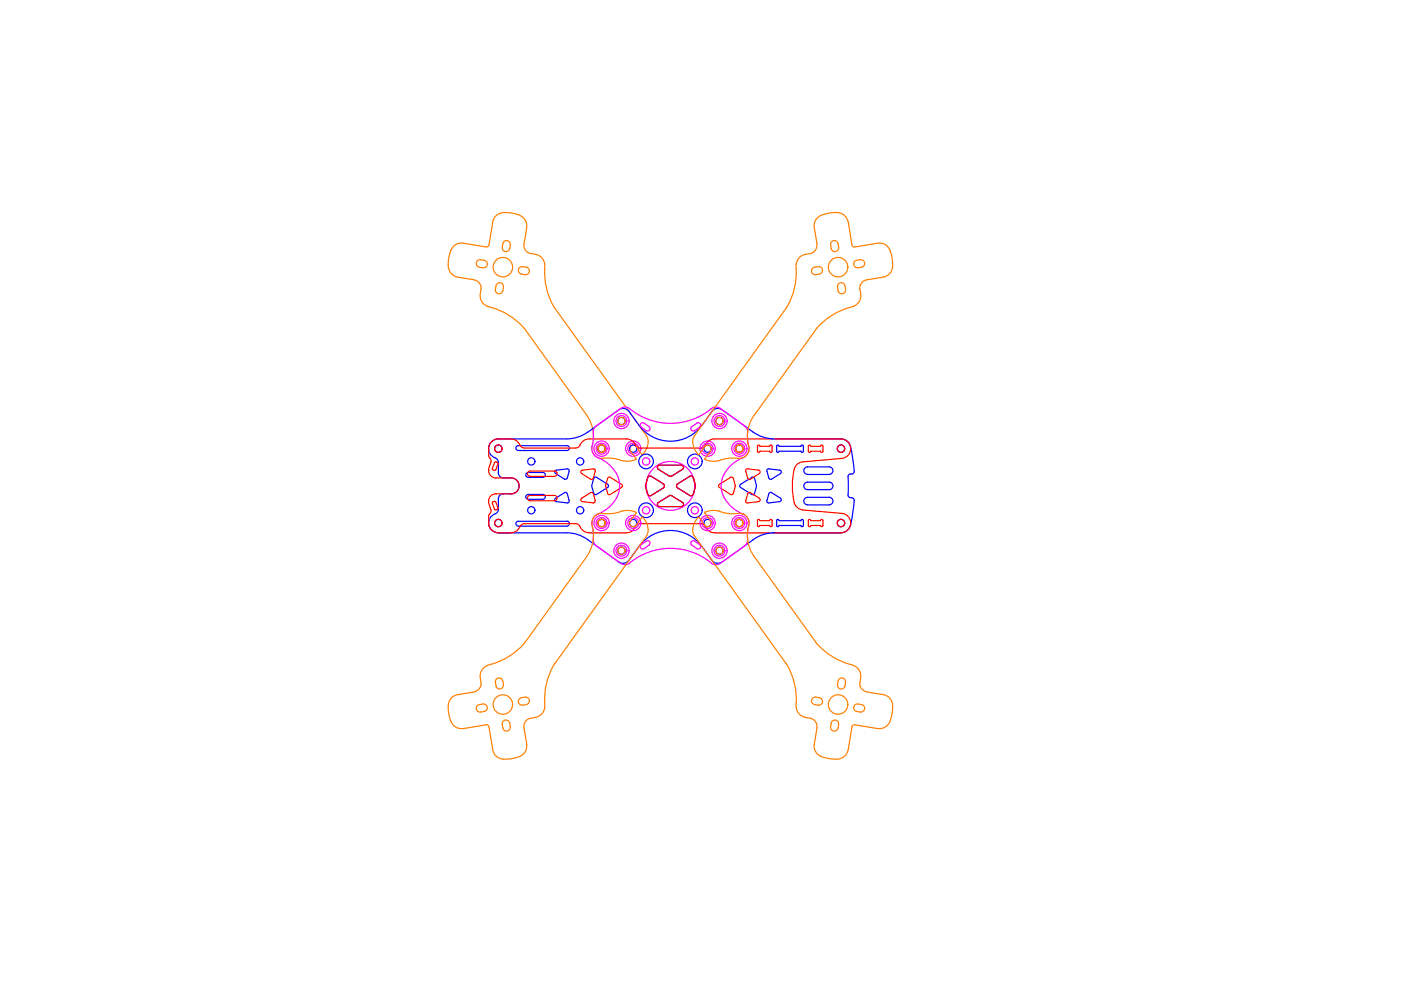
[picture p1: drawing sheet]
<svg xmlns="http://www.w3.org/2000/svg" width="297mm" height="210mm" viewBox="0 0 297 210" stroke-linecap="round" stroke-linejoin="round" font-family="sans-serif">
<!-- layer: 5 Inch Arms -->
<g fill="none" stroke="#ff7f00" stroke-width=".25">
<path d="M95.1 56.6a2.33 2.33 0 0 0 1.9 2.2l3.5 .5a1.8 1.8 0 0 1 1.5 2 2.7 2.7 0 0 0 1.3 3.6M101.9 55.1l.8 .1a.81 .81 0 0 1 .6 .9 .81 .81 0 0 1-.9 .7l-.8-.2a.79 .79 0 0 1-.6-.9 .79 .79 0 0 1 .9-.6M106.6 51.7a.79 .79 0 0 1 .9-.7 .79 .79 0 0 1 .7 .9M106.6 51.7l-.1 .7a.79 .79 0 0 0 .6 .9 .79 .79 0 0 0 1-.6l.1-.8M106.7 45.1a2.3 2.3 0 0 0-2.2 1.9l-.8 4.9-.3 .4-.4 .1-4.8-.8a2.67 2.67 0 0 0-2.9 2.6l-.3 2.4M106.7 45.1l1.8 .1 1.8 .5M110.2 45.7a2.32 2.32 0 0 1 1.4 2.5M110.8 56.5a.79 .79 0 0 0-.9 .7 .79 .79 0 0 0 .7 .9l.7 .1M110.8 56.5l.8 .2a.79 .79 0 0 1 .6 .9 .79 .79 0 0 1-.9 .6M111.7 48.2l-.6 3.5a1.79 1.79 0 0 0 1.4 2.1l1.1 .1M113.6 53.9a2.5 2.5 0 0 1 1.9 3 14.1 14.1 0 0 0 2.2 8.5l19.4 27M168.8 56.1v.8"/>
<path d="M168.8 56.9a14.2 14.2 0 0 1-2.2 8.5l-19.3 27M170.7 53.9a2.32 2.32 0 0 0-1.9 2.2M171.8 53.8l-1.1 .1M173.2 51.7a1.8 1.8 0 0 1-1.4 2.1M173.5 56.5a.79 .79 0 0 1 .9 .7 .79 .79 0 0 1-.7 .9l-.7 .1a.8 .8 0 0 1-.9-.6 .8 .8 0 0 1 .6-.9M173.5 56.5l-.8 .2M174 45.7a2.32 2.32 0 0 0-1.4 2.5l.6 3.5M176.1 51.9l.1 .8a.79 .79 0 0 0 .9 .6 .79 .79 0 0 0 .7-.9M177.6 45.1a2.32 2.32 0 0 1 2.2 1.9M177.6 45.1l-1.8 .1-1.8 .5M177.7 51.7a.79 .79 0 0 0-.9-.7 .79 .79 0 0 0-.7 .9M177.7 51.7l.1 .7"/>
<path d="M179.8 47l.8 4.9M180.6 51.9l.2 .4 .5 .1 4.8-.8a2.63 2.63 0 0 1 2.9 2.6l.2 1.2a2.63 2.63 0 0 1-1.9 3.4l-3.5 .5a1.83 1.83 0 0 0-1.4 1.3M182.4 55.1l-.8 .1a.81 .81 0 0 0-.6 .9 .81 .81 0 0 0 .9 .7l.8-.2a.79 .79 0 0 0 .6-.9 .79 .79 0 0 0-.9-.6M103.3 64.9a14.8 14.8 0 0 1 8.1 5l13 18.1M105 61.4a.79 .79 0 0 0 .7 .9 .79 .79 0 0 0 .9-.7M105.2 60.6a.79 .79 0 0 1 .9-.7 .79 .79 0 0 1 .6 1M105.2 60.6l-.2 .8M106.8 60.9l-.2 .7M172.9 69.9l-13 18.1M179.1 60.6a.79 .79 0 0 0-.9-.7 .79 .79 0 0 0-.6 1l.1 .7M179.2 60.6l.1 .8a.79 .79 0 0 1-.7 .9 .79 .79 0 0 1-.9-.7M181 64.9a14.8 14.8 0 0 0-8.1 5"/>
<path d="M182.4 60.6l-.1 .7a2.7 2.7 0 0 1-1.3 3.6M124.4 88a8.1 8.1 0 0 1 1.1 7 2.2 2.2 0 0 0 3 2.1l1.9 .2 1.3 .3M133.7 95.6l1.2 1.7M134.9 97.2v.1a3.6 3.6 0 0 1-3.2 .3M137 92.4l.3 .6 .1 .7M137.4 93.7a2.77 2.77 0 0 1-1.3 2.7l-1.2-1.7a.77 .77 0 0 0-1.1-.2 .77 .77 0 0 0-.2 1.1M147.2 92.4a3.4 3.4 0 0 0 1 4v-.1M149.4 97.2v.1a3.6 3.6 0 0 0 3.2 .3M150.7 95.6a.77 .77 0 0 0-.2-1.1 .77 .77 0 0 0-1.1 .2l-1.2 1.7M150.7 95.6l-1.2 1.7M159.9 88a8 8 0 0 0-1.1 7 2.21 2.21 0 0 1-3 2.1l-1.9 .2-1.3 .3M124.4 118l-13 18.1a14.3 14.3 0 0 1-7.4 4.8"/>
<path d="M125.5 111.4a7.8 7.8 0 0 1-1.1 6.6M131.7 108.4l-1.3 .4-1.9 .1a2.17 2.17 0 0 0-2.9 2.5M131.7 108.4a3.8 3.8 0 0 1 3.2 .3v.1M133.6 110.4a.77 .77 0 0 0 .2 1.1 .77 .77 0 0 0 1.1-.2l1.2-1.7a3.1 3.1 0 0 1 1.3 2.7M134.9 108.8l-1.2 1.7M137.1 113.7l-19.4 26.9a14.8 14.8 0 0 0-2.2 9.3M137.4 112.3l-.1 .7-.3 .7M147.3 113.7l19.3 26.9a14.2 14.2 0 0 1 2.2 8.5M148.2 109.7l1.2 1.6a.77 .77 0 0 0 1.1 .2 .77 .77 0 0 0 .2-1.1M148.2 109.7v-.1a3.4 3.4 0 0 0-1 4.1M149.5 108.8l1.2 1.7M152.6 108.4l1.3 .4 1.9 .1a2.18 2.18 0 0 1 2.9 2.5"/>
<path d="M152.6 108.4a3.8 3.8 0 0 0-3.2 .3v.1M158.7 111.4a7.8 7.8 0 0 0 1.2 6.6M159.9 118l13 18.1M172.9 136.1a14.3 14.3 0 0 0 7.4 4.8M95 149.4a6.5 6.5 0 0 0 1.2 4.5 2.32 2.32 0 0 0 2 .6M98.2 154.5l4.8-.8 .4 .1 .3 .3 .8 4.9a2.3 2.3 0 0 0 2.2 1.9M101.6 149.4a.79 .79 0 0 0-.6 .9 .79 .79 0 0 0 .9 .7M101.6 149.4l.8-.1a.79 .79 0 0 1 .9 .6 .79 .79 0 0 1-.6 .9l-.8 .2M101.8 143.7l.2 1a1.8 1.8 0 0 1-1.5 2l-3.5 .6a2.28 2.28 0 0 0-1.9 2.1M103.3 141.1a2.32 2.32 0 0 0-1.5 2.6M104 140.9l-.7 .2M105 144.7l.2 .7a.79 .79 0 0 0 .9 .7 .79 .79 0 0 0 .6-.9"/>
<path d="M106.6 144.4a.79 .79 0 0 0-.9-.7 .79 .79 0 0 0-.7 1M106.6 144.4l.2 .8M108.2 154.1a.79 .79 0 0 1-.7 .9 .79 .79 0 0 1-.9-.6M108.2 154.1l-.1-.8a.79 .79 0 0 0-1-.6 .79 .79 0 0 0-.6 .9l.1 .8M111.3 147.8l-.7 .1a.79 .79 0 0 0-.7 .9 .79 .79 0 0 0 .9 .7l.8-.1a.8 .8 0 0 0 .6-.9 .8 .8 0 0 0-.9-.7M111.6 157.8a2.62 2.62 0 0 1-2.5 2.9l-2.4 .3M113.6 152.1l-1.1 .2a1.75 1.75 0 0 0-1.4 2l.6 3.5M115.5 149.9a2.32 2.32 0 0 1-1.9 2.2M168.8 149.1v.8M168.8 149.9a2.32 2.32 0 0 0 1.9 2.2M170.7 152.1l1.1 .2M171.8 152.3a1.76 1.76 0 0 1 1.4 2"/>
<path d="M173 147.8a.79 .79 0 0 0-.9 .7 .79 .79 0 0 0 .6 .9M173 147.8l.7 .1a.79 .79 0 0 1 .7 .9 .79 .79 0 0 1-.9 .7l-.8-.1M173.2 154.3l-.6 3.5a2.62 2.62 0 0 0 2.6 2.9l2.4 .3M176.1 154.1a.79 .79 0 0 0 .7 .9 .79 .79 0 0 0 .9-.6M177.7 144.4a.81 .81 0 0 1 .9-.7 .81 .81 0 0 1 .7 1l-.2 .7a.79 .79 0 0 1-.9 .7 .79 .79 0 0 1-.6-.9l.1-.8M177.8 153.6a.79 .79 0 0 0-.7-.9 .79 .79 0 0 0-.9 .6l-.1 .8M177.8 153.6l-.1 .8M179.8 159a2.32 2.32 0 0 1-2.2 1.9M180.3 140.9l.7 .2M180.6 154.1l.2-.3 .5-.1 4.8 .8M180.6 154.1l-.8 4.9M181 141.1a2.32 2.32 0 0 1 1.5 2.6"/>
<path d="M182.4 145.4a1.83 1.83 0 0 0 1.4 1.3l3.5 .6a2.6 2.6 0 0 1 1.9 3.3l-.2 1.2a2.63 2.63 0 0 1-2.9 2.7M182.5 143.7l-.2 1.3 .1 .5M182.7 149.4a.79 .79 0 0 1 .6 .9 .79 .79 0 0 1-.9 .7M182.7 149.4l-.8-.1a.79 .79 0 0 0-.9 .6 .79 .79 0 0 0 .6 .9l.8 .2"/>
<circle cx="106.6" cy="56.6" r="2.06"/>
<circle cx="177.7" cy="56.6" r="2.06"/>
<circle cx="127.5" cy="95.1" r=".77"/>
<circle cx="131.8" cy="89.3" r=".77"/>
<circle cx="152.5" cy="89.3" r=".77"/>
<circle cx="156.8" cy="95.1" r=".77"/>
<circle cx="127.5" cy="110.9" r=".77"/>
<circle cx="131.8" cy="116.8" r=".77"/>
<circle cx="152.5" cy="116.8" r=".77"/>
<circle cx="156.8" cy="110.9" r=".77"/>
<circle cx="106.6" cy="149.4" r="2.06"/>
<circle cx="177.7" cy="149.4" r="2.06"/>
</g>
<!-- layer: Main Plate -->
<g fill="none" stroke="#00f" stroke-width=".25">
<path d="M105 97.1a1.03 1.03 0 0 1 .7 1v2.2a1.03 1.03 0 0 0 1 1M105.7 93.1a2.06 2.06 0 0 0-2.1 1.7 2.06 2.06 0 0 0 1.4 2.3M109.9 94.5a.52 .52 0 0 0-.5 .5 .52 .52 0 0 0 .5 .5h10.3a.52 .52 0 0 0 .5-.5 .52 .52 0 0 0-.5-.5M109.9 94.5h10.3M118 99.7l-.3 .1v.5l2 1.3M120.2 99.4a.39 .39 0 0 1 .5 .5M120.3 99.4l-2.3 .3M120.7 99.9l-.5 1.6-.5 .1M124.6 91.6l-1.8 1-2 .4-15.1 .1M131.2 86.9a1.56 1.56 0 0 1 2.2 .3 15.5 15.5 0 0 0 3.9 4.8 8.3 8.3 0 0 0 11.6-1.9l2-2.9M131.2 86.9l-6.6 4.7M139.5 98.8l.3-.2h4.7l.3 .2 .1 .4-.2 .3-2.3 1.4-.3 .1-2.5-1.5-.2-.3z"/>
<path d="M153.1 86.9a1.56 1.56 0 0 0-2.2 .3M153.1 86.9l6.6 4.7M159.7 91.6l1.8 1 2 .4 14.8 .1a2.06 2.06 0 0 1 2 1.6M162.6 99.9l.5 1.6 .5 .1M163 99.4a.39 .39 0 0 0-.4 .5M163 99.4l2.3 .3M164.6 94.6l.3-.2 .3 .2h4.6l.3-.2 .2 .2v1.1l-.2 .2-.3-.2h-4.6l-.3 .2-.3-.2M164.7 94.6v1.1M165.3 99.7l.3 .1v.5l-2 1.3M170.7 99.2l.5-.2h4.6a.8 .8 0 0 1 .8 .8 .8 .8 0 0 1-.8 .8h-4.6a.79 .79 0 0 1-.7-.5 .79 .79 0 0 1 .2-.9zM180.3 94.7l.8 5.2M181.1 99.9a.65 .65 0 0 1-.8 .6"/>
<path d="M105 108.9a2.06 2.06 0 0 0-1.4 2.3 2.06 2.06 0 0 0 2.1 1.8M105.7 113h14.4M106.7 101.3a3 3 0 0 1 2.9 .5 1.68 1.68 0 0 1 .3 1.9 1.68 1.68 0 0 1-1.5 1h-1.7a1.03 1.03 0 0 0-1 1v2.3a1.03 1.03 0 0 1-.7 .9M109.9 111.5a.51 .51 0 0 1-.5-.5 .51 .51 0 0 1 .5-.5h10.3a.52 .52 0 0 1 .5 .5 .52 .52 0 0 1-.5 .5M109.9 111.6h10.3M111.5 100.4l.5-.2h3.1a.52 .52 0 0 1 .5 .5 .52 .52 0 0 1-.5 .5h-3.1a.52 .52 0 0 1-.5-.8zM111.5 105.1l.5-.3h3.1a.52 .52 0 0 1 .5 .6 .52 .52 0 0 1-.5 .5h-3.1a.52 .52 0 0 1-.5-.8zM118 106.4l2.3 .2M120.1 113l2 .2 1.9 .8 7.2 5.2M120.7 106.1a.39 .39 0 0 1-.5 .5M120.7 106.1l-.4-1.4-.5-.3-2.1 1.3v.5l.3 .2M125.9 104.6l-.5-1.6 .5-1.6a.4 .4 0 0 1 .6-.2l2.3 1.5a.39 .39 0 0 1 0 .7l-2.3 1.4a.4 .4 0 0 1-.6-.2"/>
<path d="M136.9 102.9v.3M136.9 102.9l.4-1.6 .5-.4 2.8 1.7 .3 .4-.3 .5-2.8 1.6-.5-.4-.4-1.5M139.6 106.5l2.3-1.4 .3-.1 2.5 1.6 .2 .5-.4 .3h-4.7l-.4-.3zM143.5 102.7l2.9-1.8 .4 .1 .2 .3a3.5 3.5 0 0 1-.1 3.6l-.5 .2-2.7-1.6-.2-.3zM150.9 118.8a1.56 1.56 0 0 0 2.2 .3M150.9 118.8a15.5 15.5 0 0 0-3.9-4.7 8.3 8.3 0 0 0-11.6 1.8l-2 2.9a1.6 1.6 0 0 1-2.2 .3M160.4 103.1l-.4-1.7-.4-.2-2.6 1.5a.38 .38 0 0 0 0 .7l2.4 1.4 .3 .1 .3-.3M160.4 103.1l-.4 1.5M162.6 106.1a.39 .39 0 0 0 .4 .5M162.6 106.1l.4-1.4 .4-.3 2.1 1.2 .1 .4-.3 .4M164.2 113l-2 .2-1.9 .8-7.2 5.2M164.2 113h14.1"/>
<path d="M164.6 110.4l.3-.3 .3 .3h4.6l.3-.3 .2 .3v1l-.2 .3-.3-.3h-4.6l-.3 .3-.3-.3M164.7 110.4v1M165.3 106.4l-2.3 .2M170.7 102.5l.5-.3h4.6a.79 .79 0 0 1 .8 .8 .79 .79 0 0 1-.8 .8h-4.6a.79 .79 0 0 1-.7-.5 .79 .79 0 0 1 .2-.8zM171.2 107a.79 .79 0 0 1-.8-.8 .79 .79 0 0 1 .8-.8h4.6a.79 .79 0 0 1 .8 .8 .79 .79 0 0 1-.8 .8M171.2 107.1h4.6M180.3 100.5l-.4 .3-.1 .3v3.9l.2 .4 .9 .2 .2 .5-.8 5.2M180.3 111.3a2.06 2.06 0 0 1-2 1.7"/>
<circle cx="105.7" cy="95.1" r=".77"/>
<circle cx="112.6" cy="97.8" r=".77"/>
<circle cx="123" cy="97.8" r=".77"/>
<circle cx="127.5" cy="95.1" r=".77"/>
<circle cx="131.8" cy="89.3" r=".77"/>
<circle cx="134.3" cy="95.1" r=".77"/>
<circle cx="137" cy="97.8" r="1.56"/>
<circle cx="147.3" cy="97.8" r="1.56"/>
<circle cx="150" cy="95.1" r=".77"/>
<circle cx="152.5" cy="89.3" r=".77"/>
<circle cx="156.8" cy="95.1" r=".77"/>
<circle cx="178.3" cy="95.1" r=".77"/>
<circle cx="105.7" cy="110.9" r=".77"/>
<circle cx="112.6" cy="108.2" r=".77"/>
<circle cx="123" cy="108.2" r=".77"/>
<circle cx="127.5" cy="110.9" r=".77"/>
<circle cx="131.8" cy="116.8" r=".77"/>
<circle cx="134.3" cy="110.9" r=".77"/>
<circle cx="137" cy="108.2" r="1.56"/>
<circle cx="147.3" cy="108.2" r="1.56"/>
<circle cx="150" cy="110.9" r=".77"/>
<circle cx="152.5" cy="116.8" r=".77"/>
<circle cx="156.8" cy="110.9" r=".77"/>
<circle cx="178.3" cy="110.9" r=".77"/>
</g>
<!-- layer: Locking Plate -->
<g fill="none" stroke="#f0f" stroke-width=".25">
<path d="M125.8 91.7l-.1 2.4a2.35 2.35 0 0 0 1.8 3.3 6.2 6.2 0 0 1 3.5 7.5 8.1 8.1 0 0 1-4.7 4.3 2.06 2.06 0 0 0-.7 2.2M131.6 86.6a1.56 1.56 0 0 1 1.9 0 13.7 13.7 0 0 0 17.6-.2 1.56 1.56 0 0 1 1.6 .2M131.6 86.6l-5.2 3.7a1.56 1.56 0 0 0-.6 1.4M136 90.6l1 .7M136.5 89.7a.52 .52 0 0 0-.7 .1 .52 .52 0 0 0 .1 .8M136.6 89.7l1 .8M137.6 90.4a.52 .52 0 0 1 .1 .8 .52 .52 0 0 1-.7 .1M146.7 90.4a.52 .52 0 0 0-.1 .8 .52 .52 0 0 0 .7 .1M147.7 89.7a.52 .52 0 0 1 .8 .1 .52 .52 0 0 1-.2 .8M147.8 89.7l-1.1 .8M148.3 90.6l-1 .7M152.7 86.6l5.2 3.7a1.56 1.56 0 0 1 .6 1.4"/>
<path d="M158.5 91.7l.1 2.4a2.32 2.32 0 0 1-1.8 3.3 6.2 6.2 0 0 0-3.5 7.5 8.2 8.2 0 0 0 4.7 4.3 2.06 2.06 0 0 1 .7 2.2M125.5 111.4l.3 2.4a1.84 1.84 0 0 0 .6 1.9l5.2 3.8M131.6 119.4a1.56 1.56 0 0 0 1.9 0 13.7 13.7 0 0 1 17.6 .2 1.56 1.56 0 0 0 1.6-.2M135.9 115.5a.52 .52 0 0 0-.1 .7 .52 .52 0 0 0 .7 .1M137 114.7a.52 .52 0 0 1 .7 .2 .52 .52 0 0 1-.1 .7M137 114.7l-1 .8M137.6 115.6l-1 .7M146.7 115.6l1.1 .7M147.3 114.7a.52 .52 0 0 0-.7 .2 .52 .52 0 0 0 .1 .7M147.3 114.7l1 .8M148.3 115.5a.52 .52 0 0 1 .2 .7 .52 .52 0 0 1-.8 .1M158.5 114.3a1.56 1.56 0 0 1-.6 1.4l-5.2 3.8"/>
<path d="M158.7 111.4l-.2 1.5v1.4"/>
<circle cx="127.5" cy="95.1" r="1.62"/>
<circle cx="127.5" cy="95.1" r="1.15"/>
<circle cx="131.8" cy="89.3" r="1.62"/>
<circle cx="131.8" cy="89.3" r="1.15"/>
<circle cx="134.3" cy="95.1" r="1.62"/>
<circle cx="134.3" cy="95.1" r="1.15"/>
<circle cx="137" cy="97.8" r=".77"/>
<circle cx="147.3" cy="97.8" r=".77"/>
<circle cx="150" cy="95.1" r="1.62"/>
<circle cx="150" cy="95.1" r="1.15"/>
<circle cx="152.5" cy="89.3" r="1.62"/>
<circle cx="152.5" cy="89.3" r="1.15"/>
<circle cx="156.8" cy="95.1" r="1.62"/>
<circle cx="156.8" cy="95.1" r="1.15"/>
<circle cx="127.5" cy="110.9" r="1.62"/>
<circle cx="127.5" cy="110.9" r="1.15"/>
<circle cx="131.8" cy="116.8" r="1.62"/>
<circle cx="131.8" cy="116.8" r="1.15"/>
<circle cx="134.3" cy="110.9" r="1.62"/>
<circle cx="134.3" cy="110.9" r="1.15"/>
<circle cx="137" cy="108.2" r=".77"/>
<circle cx="142.2" cy="103" r="5.2"/>
<circle cx="147.3" cy="108.2" r=".77"/>
<circle cx="150" cy="110.9" r="1.62"/>
<circle cx="150" cy="110.9" r="1.15"/>
<circle cx="152.5" cy="116.8" r="1.62"/>
<circle cx="152.5" cy="116.8" r="1.15"/>
<circle cx="156.8" cy="110.9" r="1.62"/>
<circle cx="156.8" cy="110.9" r="1.15"/>
</g>
<!-- layer: Top Plate -->
<g fill="none" stroke="#f00" stroke-width=".25">
<path d="M103.6 96.5l.3 .6M103.6 99.8h.1M103.6 95.1v1.5M103.9 97.1l.2 .6v.3M104.1 98l-.3 .8a1.69 1.69 0 0 0 1.4 2.5h3.2a1.68 1.68 0 0 1 1.7 1.7 1.68 1.68 0 0 1-1.7 1.7h-3.2a1.51 1.51 0 0 0-1.6 1.5M104.8 98.1l-.4 1.2M105.2 97.9l-.4 .2M105.2 98h.2M105.4 98l.2 .3M105.6 98.4l-.6 1.3-.5-.1-.1-.3M105.7 93.1a2.06 2.06 0 0 0-2.1 2M105.7 93.1h2.6"/>
<path d="M108.3 93.1a2.06 2.06 0 0 1 1.9 1.3M110.2 94.3a1.03 1.03 0 0 0 1 .7h10.9M112.4 99.9a.56 .56 0 0 0-.6 .5 .56 .56 0 0 0 .6 .6M112.4 99.9h5.2a.56 .56 0 0 1 .5 .5 .56 .56 0 0 1-.5 .6h-5.2M123.5 99.7l-.3 .1v.5l2 1.3M124.9 93.1a2.23 2.23 0 0 0-2.1 1.5l-.8 .4M124.9 93.1h7.9a2.29 2.29 0 0 1 2.1 1.5l.8 .4h12.9a1.31 1.31 0 0 0 1.2-1.1 2.06 2.06 0 0 1 1.7-.8h26.8a2.06 2.06 0 0 1 2.1 1.9 2.06 2.06 0 0 1-1.9 2.2M125.8 99.4a.39 .39 0 0 1 .4 .5M125.8 99.4l-2.3 .3M126.2 99.9l-.5 1.6-.5 .1M139.5 98.8l.3-.2h4.7l.3 .2 .1 .4-.2 .3-2.3 1.4-.3 .1-2.5-1.5-.2-.3zM158.1 99.9l.4 1.5"/>
<path d="M158.5 99.4a.39 .39 0 0 0-.4 .5M158.5 99.4l2.3 .3M160.6 95.7l.2 .2 .3-.2M160.6 94.6l.2-.2 .3 .2M160.6 94.6v1.1M160.8 99.7l.3 .1v.5l-2 1.3M161.1 94.6h2.1l.2-.2 .3 .2v1.1l-.1 .2h-.3l-.1-.2h-2.1M170.2 97.9a2.25 2.25 0 0 0-2 2.4 14.6 14.6 0 0 0 .4 6.7 2.06 2.06 0 0 0 1.6 1.1l8.3 .8M171.4 94.5l.2-.1 .3 .2h2.1l.1-.2h.3l.1 .2-.1 1.2-.2 .1-.2-.2h-2.1l-.1 .2h-.3l-.1-.2zM178.5 97.2l-8.3 .7M103.6 110.9a2.06 2.06 0 0 0 2.1 2.1M103.6 106.3l.5 1.8"/>
<path d="M103.6 106.2v.1M103.6 109.5v1.4M103.9 108.9l-.3 .6M104.1 108v.4l-.2 .5M104.4 106.7l.1-.3h.5l.6 1.3M104.4 106.7l.4 1.2 .4 .2M105.6 107.7l-.1 .2-.3 .2M105.7 113h2.6M110.2 111.7a2.06 2.06 0 0 1-1.9 1.3M112.4 105a.56 .56 0 0 0-.6 .6 .56 .56 0 0 0 .6 .6M112.4 105h5.2a.56 .56 0 0 1 .5 .6 .56 .56 0 0 1-.5 .6h-5.2M122 111a1.28 1.28 0 0 1 1.2 1.1 2.06 2.06 0 0 0 1.7 .9"/>
<path d="M122.1 111h-10.9a1.03 1.03 0 0 0-1 .7M124.9 113h7.9M126.2 106.1a.39 .39 0 0 1-.4 .5l-2.3-.2M126.2 106.1l-.4-1.4-.4-.3-2.2 1.3v.5l.3 .2M128.4 102.9v.2M128.4 102.9l.4-1.5 .4-.2 2.6 1.5a.38 .38 0 0 1 0 .7l-2.4 1.4-.3 .1-.3-.3M128.4 103.1l.4 1.5M132.8 113a2.29 2.29 0 0 0 2.1-1.6l.8-.4h12.9a1.32 1.32 0 0 1 1.2 1.1 2.06 2.06 0 0 0 1.7 .9M136.9 102.9v.3M136.9 102.9l.4-1.6 .5-.4 2.8 1.7 .3 .4-.3 .5-2.8 1.6-.5-.4-.4-1.5M139.6 106.5l2.3-1.4 .3-.1 2.5 1.6 .2 .5-.4 .3h-4.7l-.4-.3zM143.5 102.7l2.9-1.8 .4 .1 .2 .3a3.5 3.5 0 0 1-.1 3.6l-.5 .2-2.7-1.6-.2-.3z"/>
<path d="M151.5 113h26.8M155.5 101.4l-.3-.2h-.3l-2.4 1.5a.38 .38 0 0 0 0 .7l2.4 1.4 .3 .1 .3-.3M155.5 101.4l.4 1.7M155.9 103.1l-.4 1.5M158.1 106.1a.39 .39 0 0 0 .4 .5l2.3-.2M158.5 101.3l.2 .3h.4M158.5 104.7l-.4 1.4M159.1 104.4h-.4l-.2 .3M159.1 104.5l2 1.2v.5l-.3 .2M160.6 110.4l.2-.3 .3 .3M160.6 111.4l.2 .3 .3-.3M160.6 110.4v1"/>
<path d="M161.1 110.4h2.1l.2-.3 .3 .3v1l-.1 .2h-.3l-.1-.2h-2.1M171.4 110.3l.2-.2 .3 .3h2.1l.1-.2h.3l.1 .2-.1 1.1-.2 .2-.2-.3h-2.1l-.1 .2h-.3l-.1-.2zM178.5 108.8a2.06 2.06 0 0 1 1.9 2.2 2.06 2.06 0 0 1-2.1 2"/>
<circle cx="105.7" cy="95.1" r=".79"/>
<circle cx="127.5" cy="95.1" r=".79"/>
<circle cx="156.8" cy="95.1" r=".79"/>
<circle cx="178.3" cy="95.1" r=".79"/>
<circle cx="105.7" cy="110.9" r=".79"/>
<circle cx="127.5" cy="110.9" r=".79"/>
<circle cx="156.8" cy="110.9" r=".79"/>
<circle cx="178.3" cy="110.9" r=".79"/>
</g>
</svg>
